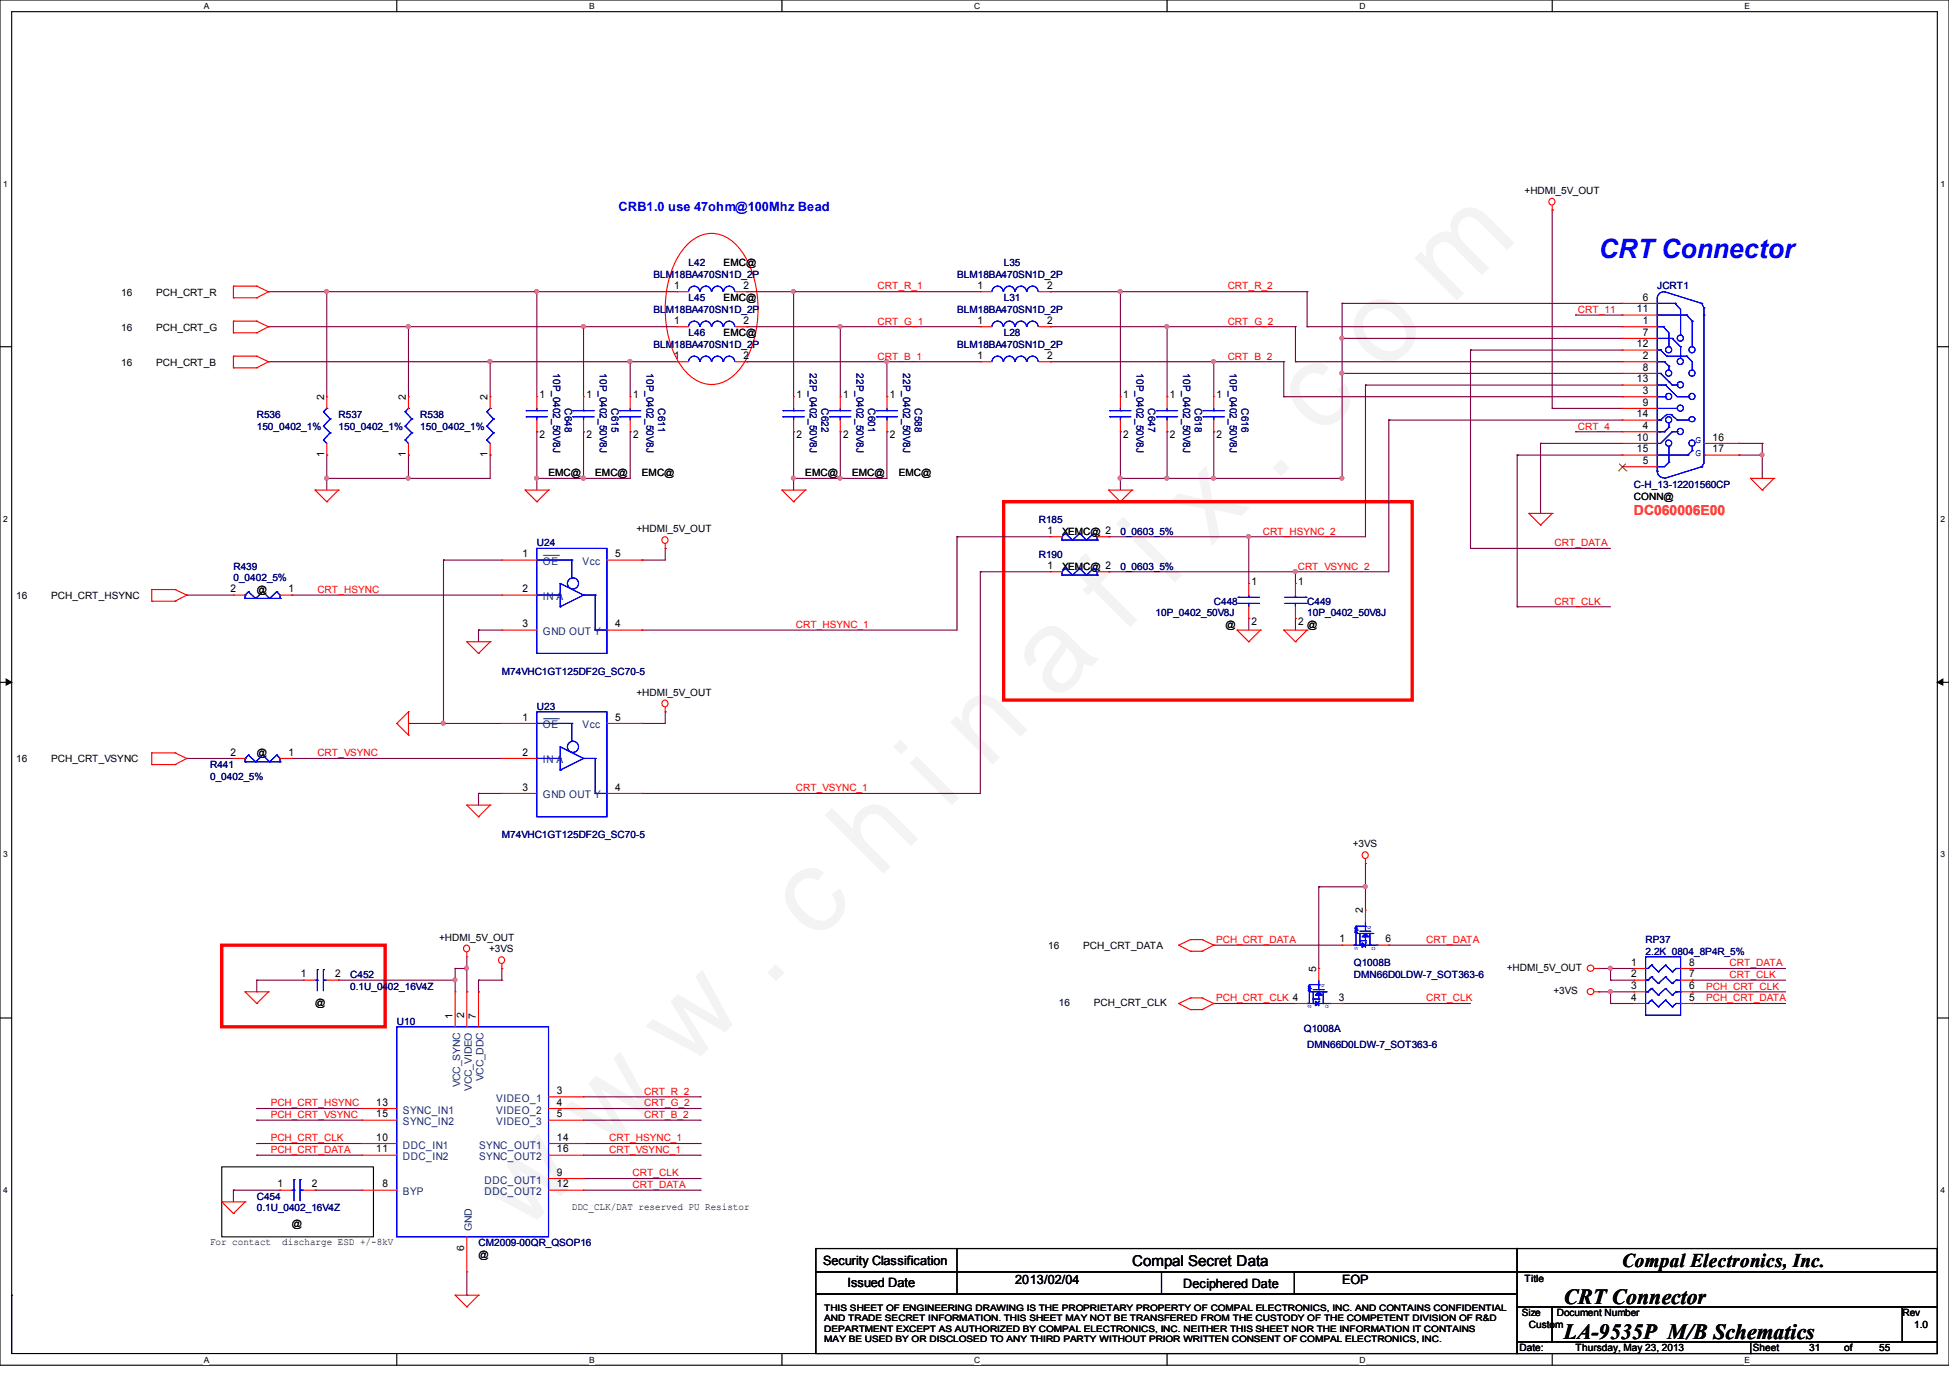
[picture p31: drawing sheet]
<svg xmlns="http://www.w3.org/2000/svg" width="297mm" height="210mm" viewBox="0 0 297 210" stroke-linecap="round" stroke-linejoin="round" font-family="sans-serif">
<defs><g id="words">
<text font-size="17.6" fill="#f0f" x="79.7" y="188" transform="rotate(-45 79.7 188)">w w w . c h i n a f i x . c o m</text>
<text font-size="4.1" fill="#00f" x="243.6" y="39.4">CRT Connector</text>
<g font-size="3.3">
<text x="238.3" y="204">LA-9535P M/B Schematics</text>
<text x="238.3" y="198.6">CRT Connector</text>
</g>
<text font-size="3" x="247.1" y="193">Compal Electronics, Inc.</text>
<text font-size="2.3" x="172.5" y="193">Compal Secret Data</text>
<text font-size="2.1" fill="#ff8000" x="248.9" y="78.5">DC060006E00</text>
<text font-size="1.9" fill="#00f" x="94.2" y="32.1">CRB1.0 use 47ohm@100Mhz Bead</text>
<g font-size="1.9">
<text x="125.4" y="192.7">Security Classification</text>
<text x="129.1" y="196.1">Issued Date</text>
<text x="154.7" y="195.6">2013/02/04</text>
<text x="180.2" y="196.3">Deciphered Date</text>
<text x="204.5" y="195.6">EOP</text>
</g>
<g font-size="1.6">
<text x="102.7" y="44">1</text>
<text x="113.3" y="44">2</text>
<text x="148.9" y="44">1</text>
<text x="159.5" y="44">2</text>
<text x="249.4" y="47.6">11</text>
<text x="250.3" y="45.8">6</text>
<text x="102.7" y="49.4">1</text>
<text x="113.3" y="49.4">2</text>
<text x="148.9" y="49.4">1</text>
<text x="159.5" y="49.4">2</text>
<text x="249.4" y="52.9">12</text>
<text x="250.3" y="49.4">1</text>
<text x="250.3" y="51.1">7</text>
<text x="102.7" y="54.7">1</text>
<text x="113.3" y="54.7">2</text>
<text x="148.9" y="54.7">1</text>
<text x="159.5" y="54.7">2</text>
<text x="249.4" y="58.3">13</text>
<text x="250.3" y="54.7">2</text>
<text x="250.3" y="56.5">8</text>
<text x="82.2" y="60.6">1</text>
<text x="89.3" y="60.6">1</text>
<text x="96.4" y="60.6">1</text>
<text x="121.3" y="60.6">1</text>
<text x="128.4" y="60.6">1</text>
<text x="135.6" y="60.6">1</text>
<text x="171.1" y="60.6">1</text>
<text x="178.2" y="60.6">1</text>
<text x="185.3" y="60.6">1</text>
<text x="249.4" y="63.6">14</text>
<text x="250.3" y="60">3</text>
<text x="250.3" y="61.8">9</text>
<text x="250.3" y="65.4">4</text>
<text x="82.2" y="66.8">2</text>
<text x="89.3" y="66.8">2</text>
<text x="96.4" y="66.8">2</text>
<text x="121.3" y="66.8">2</text>
<text x="128.4" y="66.8">2</text>
<text x="135.6" y="66.8">2</text>
<text x="171.1" y="66.8">2</text>
<text x="178.2" y="66.8">2</text>
<text x="185.3" y="66.8">2</text>
<text x="249.4" y="67.1">10</text>
<text x="249.4" y="68.9">15</text>
<text x="250.3" y="70.7">5</text>
<text x="260.9" y="67.1">16</text>
<text x="260.9" y="68.9">17</text>
<text x="159.6" y="81.4">1</text>
<text x="79.6" y="84.9">1</text>
<text x="93.7" y="84.9">5</text>
<text x="159.6" y="86.7">1</text>
<text x="190.7" y="89.1">1</text>
<text x="197.8" y="89.1">1</text>
<text x="35.1" y="90.3">2</text>
<text x="43.9" y="90.3">1</text>
<text x="79.6" y="90.3">2</text>
<text x="79.6" y="95.6">3</text>
<text x="93.7" y="95.6">4</text>
<text x="190.7" y="95.2">2</text>
<text x="197.8" y="95.2">2</text>
<text x="79.6" y="109.8">1</text>
<text x="93.7" y="109.8">5</text>
<text x="35.1" y="115.1">2</text>
<text x="43.9" y="115.1">1</text>
<text x="79.6" y="115.1">2</text>
<text x="79.6" y="120.5">3</text>
<text x="93.7" y="120.5">4</text>
<text x="204.1" y="143.6">1</text>
<text x="211.1" y="143.6">6</text>
<text x="45.8" y="148.9">1</text>
<text x="51.1" y="148.9">2</text>
<text x="248.5" y="147.2">1</text>
<text x="248.5" y="148.9">2</text>
<text x="257.3" y="147.2">8</text>
<text x="257.3" y="148.9">7</text>
<text x="204" y="152.5">3</text>
<text x="248.5" y="150.7">3</text>
<text x="248.5" y="152.5">4</text>
<text x="257.3" y="150.7">6</text>
<text x="257.3" y="152.5">5</text>
<text x="84.8" y="166.7">3</text>
<text x="57.3" y="168.5">13</text>
<text x="57.3" y="170.3">15</text>
<text x="57.3" y="173.8">10</text>
<text x="84.8" y="168.5">4</text>
<text x="84.8" y="170.3">5</text>
<text x="84.8" y="173.8">14</text>
<text x="57.3" y="175.6">11</text>
<text x="84.8" y="179.2">9</text>
<text x="84.8" y="175.6">16</text>
<text x="42.3" y="180.9">1</text>
<text x="47.5" y="180.9">2</text>
<text x="58.3" y="180.9">8</text>
<text x="84.8" y="180.9">12</text>
</g>
<g font-size="1.6" fill="#004080">
<text x="82.7" y="86.1">OE</text>
<text x="88.7" y="86.1">Vcc</text>
<text x="82.7" y="91.4">IN A</text>
<text x="82.7" y="96.8">GND OUT Y</text>
<text x="82.7" y="111">OE</text>
<text x="88.7" y="111">Vcc</text>
<text x="82.7" y="116.3">IN A</text>
<text x="82.7" y="121.7">GND OUT Y</text>
<text x="75.6" y="167.9">VIDEO_1</text>
<text x="61.4" y="169.7">SYNC_IN1</text>
<text x="61.4" y="171.5">SYNC_IN2</text>
<text x="75.6" y="169.7">VIDEO_2</text>
<text x="75.6" y="171.5">VIDEO_3</text>
<text x="61.4" y="175">DDC_IN1</text>
<text x="61.4" y="176.8">DDC_IN2</text>
<text x="73" y="175">SYNC_OUT1</text>
<text x="73" y="176.8">SYNC_OUT2</text>
<text x="61.4" y="182.1">BYP</text>
<text x="73.8" y="180.3">DDC_OUT1</text>
<text x="73.8" y="182.1">DDC_OUT2</text>
</g>
<g font-size="1.5">
<text x="232.3" y="29.5">+HDMI_5V_OUT</text>
<text x="110.2" y="40.6">EMC@</text>
<text x="18.5" y="45">16</text>
<text x="23.8" y="45">PCH_CRT_R</text>
<text x="110.2" y="45.9">EMC@</text>
<text x="18.5" y="50.4">16</text>
<text x="23.8" y="50.4">PCH_CRT_G</text>
<text x="110.2" y="51.2">EMC@</text>
<text x="18.5" y="55.7">16</text>
<text x="23.8" y="55.7">PCH_CRT_B</text>
<text x="49.4" y="61" transform="rotate(-90 49.4 61)">2</text>
<text x="61.8" y="61" transform="rotate(-90 61.8 61)">2</text>
<text x="74.3" y="61" transform="rotate(-90 74.3 61)">2</text>
<text x="49.4" y="69.7" transform="rotate(-90 49.4 69.7)">1</text>
<text x="61.8" y="69.7" transform="rotate(-90 61.8 69.7)">1</text>
<text x="74.3" y="69.7" transform="rotate(-90 74.3 69.7)">1</text>
<text x="83.6" y="72.6">EMC@</text>
<text x="90.7" y="72.6">EMC@</text>
<text x="97.8" y="72.6">EMC@</text>
<text x="122.7" y="72.6">EMC@</text>
<text x="129.8" y="72.6">EMC@</text>
<text x="136.9" y="72.6">EMC@</text>
<text x="248.9" y="76.1">CONN@</text>
<text x="96.9" y="81.1">+HDMI_5V_OUT</text>
<text x="161.8" y="81.4">XEMC@ 2</text>
<text x="161.8" y="86.8">XEMC@ 2</text>
<text x="2.5" y="91.3">16</text>
<text x="7.8" y="91.3">PCH_CRT_HSYNC</text>
<text x="39.1" y="90.3">@</text>
<text x="186.7" y="95.7">@</text>
<text x="199.1" y="95.7">@</text>
<text x="96.9" y="106">+HDMI_5V_OUT</text>
<text x="2.5" y="116.2">16</text>
<text x="7.8" y="116.2">PCH_CRT_VSYNC</text>
<text x="39.1" y="115.2">@</text>
<text x="206.1" y="129.1">+3VS</text>
<text x="66.9" y="143.3">+HDMI_5V_OUT</text>
<text x="207.6" y="139.2" transform="rotate(-90 207.6 139.2)">2</text>
<text x="74.5" y="145.1">+3VS</text>
<text x="159.7" y="144.6">16</text>
<text x="165" y="144.6">PCH_CRT_DATA</text>
<text x="200.5" y="148.1" transform="rotate(-90 200.5 148.1)">5</text>
<text x="229.5" y="147.9">+HDMI_5V_OUT</text>
<text x="48" y="153.2">@</text>
<text x="68.9" y="155.2" transform="rotate(-90 68.9 155.2)">1</text>
<text x="70.7" y="155.2" transform="rotate(-90 70.7 155.2)">2</text>
<text x="72.5" y="155.2" transform="rotate(-90 72.5 155.2)">7</text>
<text x="161.3" y="153.2">16</text>
<text x="166.6" y="153.2">PCH_CRT_CLK</text>
<text x="236.7" y="151.5">+3VS</text>
<text x="87.1" y="184.4">DDC_CLK/DAT reserved PU Resistor</text>
<text x="32" y="189.7">For contact</text>
<text x="43" y="189.7">discharge ESD +/-8kV</text>
<text x="44.5" y="187">@</text>
<text x="70.7" y="190.6" transform="rotate(-90 70.7 190.6)">6</text>
<text x="72.9" y="191.7">@</text>
<text x="232.3" y="195.4">Title</text>
<text x="231.8" y="200.6">Size</text>
<text x="232.9" y="202.4">Custom</text>
<text x="237.2" y="200.6">Document Number</text>
<text x="289.8" y="200.6">Rev</text>
<text x="291.6" y="202.4">1.0</text>
<text x="231.5" y="205.9">Date:</text>
<text x="240" y="205.9">Thursday, May 23, 2013</text>
<text x="267.1" y="205.9">Sheet</text>
<text x="275.6" y="205.9">31</text>
<text x="280.9" y="205.9">of</text>
<text x="286.3" y="205.9">55</text>
</g>
<g font-size="1.5" fill="#000080">
<text x="104.9" y="40.6">L42</text>
<text x="152.9" y="40.6">L35</text>
<text x="99.6" y="42.3">BLM18BA470SN1D_2P</text>
<text x="99.6" y="47.7">BLM18BA470SN1D_2P</text>
<text x="104.9" y="45.9">L45</text>
<text x="145.8" y="47.7">BLM18BA470SN1D_2P</text>
<text x="145.8" y="42.3">BLM18BA470SN1D_2P</text>
<text x="152.9" y="45.9">L31</text>
<text x="252.5" y="44.1">JCRT1</text>
<text x="99.6" y="53">BLM18BA470SN1D_2P</text>
<text x="104.9" y="51.2">L46</text>
<text x="145.8" y="53">BLM18BA470SN1D_2P</text>
<text x="152.9" y="51.2">L28</text>
<text x="84.2" y="56.9" transform="rotate(90 84.2 56.9)">10P_0402_50V8J</text>
<text x="91.4" y="56.9" transform="rotate(90 91.4 56.9)">10P_0402_50V8J</text>
<text x="98.5" y="56.9" transform="rotate(90 98.5 56.9)">10P_0402_50V8J</text>
<text x="123.4" y="56.9" transform="rotate(90 123.4 56.9)">22P_0402_50V8J</text>
<text x="130.5" y="56.9" transform="rotate(90 130.5 56.9)">22P_0402_50V8J</text>
<text x="137.6" y="56.9" transform="rotate(90 137.6 56.9)">22P_0402_50V8J</text>
<text x="173.2" y="56.9" transform="rotate(90 173.2 56.9)">10P_0402_50V8J</text>
<text x="180.3" y="56.9" transform="rotate(90 180.3 56.9)">10P_0402_50V8J</text>
<text x="187.4" y="56.9" transform="rotate(90 187.4 56.9)">10P_0402_50V8J</text>
<text x="39.1" y="63.7">R536</text>
<text x="39.1" y="65.4">150_0402_1%</text>
<text x="51.6" y="63.7">R537</text>
<text x="51.6" y="65.4">150_0402_1%</text>
<text x="64" y="63.7">R538</text>
<text x="64" y="65.4">150_0402_1%</text>
<text x="86" y="62.2" transform="rotate(90 86 62.2)">C648</text>
<text x="93.1" y="62.2" transform="rotate(90 93.1 62.2)">C615</text>
<text x="100.3" y="62.2" transform="rotate(90 100.3 62.2)">C611</text>
<text x="125.1" y="62.2" transform="rotate(90 125.1 62.2)">C622</text>
<text x="132.3" y="62.2" transform="rotate(90 132.3 62.2)">C601</text>
<text x="139.4" y="62.2" transform="rotate(90 139.4 62.2)">C588</text>
<text x="174.9" y="62.2" transform="rotate(90 174.9 62.2)">C647</text>
<text x="182" y="62.2" transform="rotate(90 182 62.2)">C618</text>
<text x="189.2" y="62.2" transform="rotate(90 189.2 62.2)">C616</text>
<text x="248.9" y="74.3">C-H_13-12201560CP</text>
<text x="81.8" y="83.2">U24</text>
<text x="158.3" y="79.7">R185</text>
<text x="170.7" y="81.4">0_0603_5%</text>
<text x="35.6" y="86.8">R439</text>
<text x="35.6" y="88.6">0_0402_5%</text>
<text x="158.3" y="85">R190</text>
<text x="170.7" y="86.8">0_0603_5%</text>
<text x="176" y="93.9">10P_0402_50V8J</text>
<text x="184.9" y="92.1">C448</text>
<text x="199.1" y="92.1">C449</text>
<text x="199.1" y="93.9">10P_0402_50V8J</text>
<text x="76.5" y="102.8">M74VHC1GT125DF2G_SC70-5</text>
<text x="81.8" y="108.1">U23</text>
<text x="32" y="117">R441</text>
<text x="32" y="118.8">0_0402_5%</text>
<text x="76.5" y="127.7">M74VHC1GT125DF2G_SC70-5</text>
<text x="250.7" y="143.7">RP37</text>
<text x="53.3" y="149">C452</text>
<text x="206.3" y="147.2">Q1008B</text>
<text x="206.3" y="149">DMN66D0LDW-7_SOT363-6</text>
<text x="250.7" y="145.5">2.2K_0804_8P4R_5%</text>
<text x="53.3" y="150.8">0.1U_0402_16V4Z</text>
<text x="60.5" y="156.1">U10</text>
<text x="198.6" y="157.2">Q1008A</text>
<text x="199.1" y="159.7">DMN66D0LDW-7_SOT363-6</text>
<text x="39.1" y="182.8">C454</text>
<text x="39.1" y="184.6">0.1U_0402_16V4Z</text>
<text x="72.9" y="189.9">CM2009-00QR_QSOP16</text>
</g>
<g font-size="1.5" fill="#f00">
<text x="133.7" y="44.1">CRT_R_1</text>
<text x="187" y="44.1">CRT_R_2</text>
<text x="240.4" y="47.7">CRT_11</text>
<text x="133.7" y="49.4">CRT_G_1</text>
<text x="187" y="49.4">CRT_G_2</text>
<text x="133.7" y="54.8">CRT_B_1</text>
<text x="187" y="54.8">CRT_B_2</text>
<text x="240.4" y="65.4">CRT_4</text>
<text x="192.4" y="81.4">CRT_HSYNC_2</text>
<text x="236.8" y="83.2">CRT_DATA</text>
<text x="197.7" y="86.8">CRT_VSYNC_2</text>
<text x="48.3" y="90.3">CRT_HSYNC</text>
<text x="121.3" y="95.7">CRT_HSYNC_1</text>
<text x="236.8" y="92.1">CRT_CLK</text>
<text x="48.3" y="115.2">CRT_VSYNC</text>
<text x="121.3" y="120.6">CRT_VSYNC_1</text>
<text x="185.3" y="143.7">PCH_CRT_DATA</text>
<text x="217.3" y="143.7">CRT_DATA</text>
<text x="263.5" y="147.2">CRT_DATA</text>
<text x="263.5" y="149">CRT_CLK</text>
<text x="185.3" y="152.6">PCH_CRT_CLK 4</text>
<text x="217.3" y="152.6">CRT_CLK</text>
<text x="259.9" y="150.8">PCH_CRT_CLK</text>
<text x="259.9" y="152.6">PCH_CRT_DATA</text>
<text x="98.1" y="166.8">CRT_R_2</text>
<text x="41.2" y="170.3">PCH_CRT_VSYNC</text>
<text x="41.2" y="168.6">PCH_CRT_HSYNC</text>
<text x="41.2" y="173.9">PCH_CRT_CLK</text>
<text x="92.8" y="173.9">CRT_HSYNC_1</text>
<text x="98.1" y="168.6">CRT_G_2</text>
<text x="98.1" y="170.3">CRT_B_2</text>
<text x="41.2" y="175.7">PCH_CRT_DATA</text>
<text x="92.8" y="175.7">CRT_VSYNC_1</text>
<text x="96.4" y="179.2">CRT_CLK</text>
<text x="96.4" y="181">CRT_DATA</text>
</g>
<g font-size="1.5" fill="#00f">
<text x="258.3" y="67.6">G</text>
<text x="258.3" y="69.5">G</text>
</g>
<g font-size="1.5" fill="#004080">
<text x="70.1" y="165.7" transform="rotate(-90 70.1 165.7)">VCC_SYNC</text>
<text x="71.9" y="166.2" transform="rotate(-90 71.9 166.2)">VCC_VIDEO</text>
<text x="73.7" y="164.8" transform="rotate(-90 73.7 164.8)">VCC_DDC</text>
<text x="71.9" y="187.5" transform="rotate(-90 71.9 187.5)">GND</text>
</g>
<g font-size="1.4">
<text x="125.6" y="199.7">THIS SHEET OF ENGINEERING DRAWING IS THE PROPRIETARY PROPERTY OF COMPAL ELECTRONICS, INC. AND CONTAINS CONFIDENTIAL</text>
<text x="125.6" y="201.3">AND TRADE SECRET INFORMATION. THIS SHEET MAY NOT BE TRANSFERED FROM THE CUSTODY OF THE COMPETENT DIVISION OF R&amp;D</text>
<text x="125.6" y="202.9">DEPARTMENT EXCEPT AS AUTHORIZED BY COMPAL ELECTRONICS, INC. NEITHER THIS SHEET NOR THE INFORMATION IT CONTAINS</text>
<text x="125.6" y="204.6">MAY BE USED BY OR DISCLOSED TO ANY THIRD PARTY WITHOUT PRIOR WRITTEN CONSENT OF COMPAL ELECTRONICS, INC.</text>
</g>
<g font-size="1.3">
<text x="31.1" y="1.4">A</text>
<text x="89.7" y="1.4">B</text>
<text x="148.4" y="1.4">C</text>
<text x="207.1" y="1.4">D</text>
<text x="265.8" y="1.4">E</text>
<text x=".5" y="28.4">1</text>
<text x="295.7" y="28.4">1</text>
<text x=".5" y="79.5">2</text>
<text x="295.7" y="79.5">2</text>
<text x=".5" y="130.6">3</text>
<text x="295.7" y="130.6">3</text>
<text x=".5" y="181.8">4</text>
<text x="295.7" y="181.8">4</text>
<text x="31.1" y="207.7">A</text>
<text x="89.7" y="207.7">B</text>
<text x="148.4" y="207.7">C</text>
<text x="207.1" y="207.7">D</text>
<text x="265.8" y="207.7">E</text>
</g>
<g font-size=".8" fill="#00f">
<text x="208.8" y="141.6" transform="rotate(-90 208.8 141.6)">G</text>
<text x="206.9" y="144.7" transform="rotate(-90 206.9 144.7)">S</text>
<text x="209.5" y="144.7" transform="rotate(-90 209.5 144.7)">D</text>
<text x="199.8" y="153.6" transform="rotate(-90 199.8 153.6)">S</text>
<text x="201.7" y="150.5" transform="rotate(-90 201.7 150.5)">G</text>
<text x="202.4" y="153.6" transform="rotate(-90 202.4 153.6)">D</text>
</g>
</g></defs>
<path d="M0 0h296.9v208h-296.9zM1.8 1.8h293.3v204.4h-293.3z" fill="none" stroke="#000" stroke-width=".17"/>
<g fill="#fff">
<path d="M31.1 .3h.7v1.4h-.7z"/>
<path d="M31.1 206.5h.7v1.4h-.7z"/>
</g>
<path d="M60.5 0v1.8M60.5 206.2v1.8" fill="none" stroke="#000" stroke-width=".17"/>
<g fill="#fff">
<path d="M89.7 .3h.9v1.4h-.9z"/>
<path d="M89.7 206.5h.9v1.4h-.9z"/>
</g>
<path d="M119.1 0v1.8M119.1 206.2v1.8" fill="none" stroke="#000" stroke-width=".17"/>
<g fill="#fff">
<path d="M148.4 .3h1v1.4h-1z"/>
<path d="M148.4 206.5h1v1.4h-1z"/>
</g>
<path d="M177.8 0v1.8M177.8 206.2v1.8" fill="none" stroke="#000" stroke-width=".17"/>
<g fill="#fff">
<path d="M207.1 .3h.9v1.4h-.9z"/>
<path d="M207.1 206.5h.9v1.4h-.9z"/>
</g>
<path d="M236.5 0v1.8M236.5 206.2v1.8" fill="none" stroke="#000" stroke-width=".17"/>
<g fill="#fff">
<path d="M265.8 .3h.8v1.4h-.8z"/>
<path d="M265.8 206.5h.8v1.4h-.8z"/>
<path d="M.5 27.3h.7v1.4h-.7z"/>
<path d="M295.7 27.3h.6v1.4h-.6z"/>
<path d="M.5 78.3h.7v1.5h-.7z"/>
<path d="M295.7 78.3h.6v1.5h-.6z"/>
</g>
<path d="M0 52.8h1.8M295.1 52.8h1.8" fill="none" stroke="#000" stroke-width=".17"/>
<g fill="#fff">
<path d="M.5 129.5h.7v1.4h-.7z"/>
<path d="M295.7 129.5h.6v1.4h-.6z"/>
</g>
<path d="M0 104h1.8M295.1 104h1.8" fill="none" stroke="#000" stroke-width=".17"/>
<path d="M.9 103.5l.9 .5-.9 .4zM295.1 104l.9-.5v.9z" fill="#000" stroke="#000" stroke-width=".15"/>
<g fill="#fff">
<path d="M.5 180.6h.7v1.4h-.7z"/>
<path d="M295.7 180.6h.6v1.4h-.6z"/>
</g>
<g fill="none" stroke="#000" stroke-width=".17">
<path d="M0 155.1h1.8M295.1 155.1h1.8M33.8 177.8h23.1v10.7h-23.1zM1.8 197.4h.1M1.8 197.4v8.8M124.3 190.2h106.8v3.6h-106.8zM124.3 193.8h106.8v3.4h-106.8zM124.3 197.2h106.8v9h-106.8zM145.8 197.2h.1M145.8 193.8v3.4M177 197.2h.1M177 193.8v3.4"/>
<path d="M197.2 197.2h.1M197.2 193.8v3.4M231.1 190.2h64v3.6h-64zM231.1 193.8h64v5.3h-64zM231.1 199.1h5.4v5.4h-5.4zM236.5 199.1h53.3v5.4h-53.3zM289.8 199.1h5.3v5.4h-5.3zM231.1 204.5h35.6v1.7h-35.6zM266.7 204.5h28.4v1.7h-28.4z"/>
</g>
<path d="M152.9 76.5h62.2v30.2h-62.2zM33.8 144h24.9v12.5h-24.9z" fill="none" stroke="#f00" stroke-width=".51"/>
<g fill="none" stroke="#800040" stroke-width=".17">
<path d="M236.5 32v30.2h10.6M40.9 49.8h.1M40.9 44.4h.1M40.9 55.1h.1M40.9 55.1h33.8M40.9 49.8h48M40.9 44.4h40.9M49.8 44.4h.1M49.8 44.4v16.1M62.2 49.8h.1M62.2 49.8v10.7M120.9 44.4h28.5"/>
<path d="M170.7 44.4h28.4M197.4 55.1h49.7M199.1 49.8h48M204.5 46.2h42.6M204.5 56.9h42.6M204.5 51.6h42.6M208 58.7h39.1M240 48h.1M240 48h7.1M247.1 53.3h-23.1v30.3h21.4M49.8 72.9h.1M49.8 69.3h.1"/>
<path d="M49.8 69.3v5.4M49.8 72.9h24.9M62.2 69.3h.1M62.2 72.9h.1M62.2 69.3v3.6M195.6 60.5h51.5M211.6 64h35.5M231.1 69.3h16M234.7 67.6h12.4M240 65.8h.1M240 65.8h7.1M264.9 67.6h.1"/>
<path d="M264.9 69.3h.1M264.9 69.3h3.6M264.9 67.6h3.6M268.5 69.3h.1M268.5 67.6h.1M268.5 67.6v5.3M28.4 90.7h.1M28.4 90.7h7.2M44.4 90.7h.1M44.4 90.7h32.1M97.8 96h48M149.4 87.1v33.8h-51.6"/>
<path d="M168.9 87.1h28.5M231.1 92.5h14.3M28.4 115.6h.1M28.4 115.6h7.2M44.4 115.6h.1M44.4 115.6h32.1M62.2 110.2h.1M62.2 110.2h5.4M39.1 149.4h.1M39.1 151.1h.1M39.1 149.4h7.1M39.1 149.4v1.7"/>
<path d="M51.6 149.4h.1M51.6 149.4h17.7M243.6 147.6h.1M243.6 151.1h.1M243.6 151.1h5.3M243.6 147.6h5.3M245.4 147.6h.1M245.4 149.4h.1M245.4 151.1h.1M245.4 152.9h.1M245.4 149.4h3.5M245.4 152.9h3.5"/>
<path d="M245.4 147.6v1.8M245.4 151.1v1.8M257.8 151.1h.1M257.8 152.9h.1M257.8 147.6h.1M257.8 149.4h.1M257.8 149.4h14.2M257.8 151.1h14.2M257.8 152.9h14.2M257.8 147.6h14.2M39.1 170.7h.1M39.1 168.9h.1"/>
<path d="M39.1 176h.1M39.1 174.2h.1M39.1 170.7h16M39.1 168.9h16M39.1 176h16M39.1 174.2h16M35.6 181.4h.1M35.6 181.4h7.1M35.6 181.4v1.7M48 181.4h.1M48 181.4h7.1M71.1 197.4h.1"/>
<path d="M71.1 193.8v3.6"/>
</g>
<g fill="#f0f" stroke="#f0f" stroke-width=".17">
<circle cx="49.7" cy="44.4" r=".3"/>
<circle cx="268.4" cy="69.3" r=".3"/>
<circle cx="62.2" cy="49.7" r=".3"/>
<circle cx="245.3" cy="147.5" r=".3"/>
<circle cx="245.3" cy="151.1" r=".3"/>
<circle cx="62.2" cy="72.9" r=".3"/>
<circle cx="49.7" cy="72.9" r=".3"/>
</g>
<g fill="none" stroke="#f00" stroke-width=".17">
<path d="M35.6 45.4h.1M35.6 43.6h.1M35.6 50.7h.1M35.6 48.9h.1M35.6 56h.1M35.6 54.3h.1M35.6 43.6h3.5M35.6 45.4h3.5M35.6 43.6v1.8M35.6 48.9v1.8M35.6 54.3v1.7M35.6 48.9h3.5"/>
<path d="M35.6 50.7h3.5M35.6 54.3h3.5M35.6 56h3.5M39.1 43.6h.1M39.1 45.4h.1M39.1 48.9h.1M39.1 50.7h.1M39.1 54.3h.1M39.1 56h.1M39.1 43.6l1.8 .8M39.1 48.9l1.8 .9M39.1 54.3l1.8 .8"/>
<path d="M40.9 44.4h.1M40.9 49.8h.1M40.9 55.1h.1M40.9 44.4l-1.8 1M40.9 49.8l-1.8 .9M40.9 55.1l-1.8 .9M247.1 46.2h.1M247.1 48h.1M247.1 49.8h.1M247.1 51.6h.1M247.1 53.3h.1M247.1 55.1h.1"/>
<path d="M247.1 56.9h.1M247.1 58.7h.1M247.1 46.2h5.4M247.1 48h5.4M247.1 49.8h5.4M247.1 51.6h5.4M247.1 53.3h5.4M247.1 55.1h5.4M247.1 56.9h5.4M247.1 58.7h5.4M48 74.7h.1M48 74.7h3.6"/>
<path d="M48 74.7l1.8 1.8M49.8 76.5h.1M49.8 69.3h.1M49.8 60.5h.1M49.8 60.5v1.7M49.8 67.6v1.7M51.6 74.7h.1M51.6 74.7l-1.8 1.8M62.2 69.3h.1M62.2 60.5h.1M62.2 60.5v1.7M62.2 67.6v1.7"/>
<path d="M247.1 60.5h.1M247.1 62.2h.1M247.1 64h.1M247.1 65.8h.1M247.1 67.6h.1M247.1 69.3h.1M247.1 71.1h.1M247.1 60.5h5.4M247.1 62.2h5.4M247.1 64h5.4M247.1 65.8h5.4M247.1 67.6h5.4"/>
<path d="M247.1 69.3h5.4M247.1 71.1h5.4M259.6 67.6h5.3M259.6 69.3h5.3M264.9 67.6h.1M264.9 69.3h.1M266.7 72.9h.1M266.7 72.9h3.6M266.7 72.9l1.8 1.8M268.5 74.7h.1M270.3 72.9h.1M270.3 72.9l-1.8 1.8"/>
<path d="M23.1 91.6h.1M23.1 89.8h.1M23.1 89.8h3.6M23.1 91.6h3.6M23.1 89.8v1.8M26.7 89.8h.1M26.7 91.6h.1M26.7 89.8l1.7 .9M28.4 90.7h.1M28.4 90.7l-1.7 .9M35.6 90.7h.1M35.6 90.7h1.7"/>
<path d="M42.7 90.7h1.7M44.4 90.7h.1M23.1 116.5h.1M23.1 114.7h.1M23.1 114.7v1.8M23.1 114.7h3.6M23.1 116.5h3.6M26.7 114.7h.1M26.7 116.5h.1M26.7 114.7l1.7 .9M28.4 115.6h.1M28.4 115.6l-1.7 .9"/>
<path d="M35.6 115.6h.1M35.6 115.6h1.7M42.7 115.6h1.7M44.4 115.6h.1M60.5 110.2h.1M60.5 110.2l1.7 1.8M62.2 108.5h.1M62.2 112h.1M62.2 108.5v3.5M62.2 108.5l-1.7 1.7M37.3 151.1h.1M37.3 151.1h3.6"/>
<path d="M37.3 151.1l1.8 1.8M39.1 152.9h.1M40.9 151.1h.1M40.9 151.1l-1.8 1.8M46.2 149.4h.1M46.2 149.4h1.8M49.8 149.4h1.8M51.6 149.4h.1M242.9 151.1h.7M242.9 147.6h.7M243.6 147.6h.1M243.6 151.1h.1"/>
<path d="M248.9 147.6h.1M248.9 149.4h.1M248.9 151.1h.1M248.9 152.9h.1M248.9 151.1h1.8M248.9 147.6h1.8M248.9 149.4h1.8M248.9 152.9h1.8M256 151.1h1.8M256 147.6h1.8M256 149.4h1.8M256 152.9h1.8"/>
<path d="M257.8 147.6h.1M257.8 149.4h.1M257.8 151.1h.1M257.8 152.9h.1M55.1 168.9h.1M55.1 170.7h.1M55.1 174.2h.1M55.1 176h.1M55.1 168.9h5.4M55.1 170.7h5.4M55.1 174.2h5.4M55.1 176h5.4"/>
<path d="M33.8 183.1h.1M33.8 183.1h3.5M33.8 183.1l1.8 1.8M35.6 184.9h.1M37.3 183.1h.1M37.3 183.1l-1.7 1.8M42.7 181.4h.1M42.7 181.4h1.7M46.2 181.4h1.8M48 181.4h.1M55.1 181.4h.1M55.1 181.4h5.4"/>
<path d="M69.3 197.4h.1M69.3 197.4h3.6M69.3 197.4l1.8 1.7M71.1 199.1h.1M72.9 197.4h.1M72.9 197.4l-1.8 1.7"/>
<circle cx="242.3" cy="147.5" r=".49"/>
<circle cx="242.3" cy="151.1" r=".49"/>
</g>
<g fill="none" stroke="#00f" stroke-width=".17">
<path d="M252.5 58.7h.1M252.5 48h.1M252.5 49.8h.1M252.5 55.1h.1M252.5 45.6v26.2M252.5 51.6h2.3M252.5 53.3h.5M252.5 56.9h.5M252.5 58.7h1.2M252.5 48h4.5M252.5 46.2h2.7M252.5 49.8h.9"/>
<path d="M252.5 55.1h1.1M253 53.3h.1M253 56.9h.1M253 53.3l.9 1M253 56.9l1.8 1.8M253.4 49.8h.1M253.4 49.8l.9 .9v2.1M253.5 44.4a1.02 1.02 0 0 0-1 1.1M253.6 44.4h.1M253.6 55.1h.1M253.6 44.4l5.6 1.8M253.6 55.1l.7 .7"/>
<path d="M253.7 58.7h.1M253.7 58.7l1.8 1.8h1.8M253.9 54.3h.1M253.9 54.3h3.1M254.3 58.2h.1M254.3 52.8h.1M254.3 55.8h.1M254.3 55.8v.6M254.8 51.6h.1M254.8 58.7h.1M254.8 51.6l1.2 1.2M254.8 58.7h.7"/>
<path d="M255.2 46.2h.1M255.2 46.2l.8 1v3.9M255.5 58.7h.1M256 52.8h.1M256 54.6h.1M256 51.1h.1M256 52.8v1.8M257 48h.1M257 54.3h.1M257 54.3l.8 .8v1.3M257 48l.8 .9M257.8 48.9h.1"/>
<path d="M257.8 56.4h.1M257.8 48.9v3.9M259.2 46.2h.1M259.2 46.2l.4 .7M259.6 46.9h.1M259.6 48h.1M259.6 46.9v23.7l-.4 .5M49.3 67.1h.1M49.3 64.9h.1M49.3 62.7h.1M49.3 67.1l.5 .5M49.3 64.9l1 1.1"/>
<path d="M49.3 62.7l1 1.1M49.8 62.2h.1M49.8 62.2l-.5 .5M50.3 66h.1M50.3 63.8h.1M50.3 66l-1 1.1M50.3 63.8l-1 1.1M61.7 67.1h.1M61.7 64.9h.1M61.7 62.7h.1M61.7 67.1l.5 .5M61.7 64.9l1 1.1"/>
<path d="M61.7 62.7l1 1.1M62.2 62.2h.1M62.2 62.2l-.5 .5M62.7 66h.1M62.7 63.8h.1M62.7 66l-1 1.1M62.7 63.8l-1 1.1M252.5 62.2h.1M252.5 71.8h.1M252.5 67.6h.1M252.5 71.1h.1M252.5 71.8a1.02 1.02 0 0 0 1 1"/>
<path d="M252.5 60.5h1.2M252.5 62.2h3M252.5 65.8h1.1M252.5 64h.5M252.5 69.3h4.6M252.8 65.8h.1M252.8 64h.1M253 64h.1M253.6 72.9h.1M253.6 65.8h.1M253.7 60.5h.1M253.9 63.2h.1"/>
<path d="M253.9 63.2h.7M253.9 63.2l-.9 .8M254.3 65.1h.1M254.3 70.4h.1M254.3 68.1h.1M254.3 64.5v.6M254.3 68.1v2.3M254.3 65.1l-.7 .7M254.3 70.4l-.7 .7h-1.1M254.6 63.2h.1M254.6 63.2l.9 .8M254.8 65.8h.1"/>
<path d="M254.8 65.8h.7M254.8 65.8l-1.8 1.8h-.5M255.5 64h.1M255.5 65.8h.1M255.5 64h1.8M257.1 69.3h.1M257.3 60.5h.1M257.4 63.7a.45 .45 0 0 1 .5-.2 .45 .45 0 0 1 .3 .6 .45 .45 0 0 1-.6 .1 .45 .45 0 0 1-.2-.5zM257.8 68.7h.1M257.8 68.1v.6M257.8 68.7l-.7 .6M259.2 71.1h.1"/>
<path d="M259.2 71.1l-5.6 1.8M259.6 69.3h.1M37.3 90.7h.1M37.3 91.2h.1M37.3 91.2h5.4M37.3 90.7v.5M37.8 90.2h.1M37.8 90.2l1.1 1M37.8 90.2l-.5 .5M38.9 91.2h.1M40 90.2h.1M40 90.2l1.1 1"/>
<path d="M40 90.2l-1.1 1M41.1 91.2h.1M42.2 90.2h.1M42.2 90.2l.5 .5v.5M42.2 90.2l-1.1 1M42.7 91.2h.1M37.3 115.6h.1M37.3 116.1h.1M37.3 115.6v.5M37.3 116.1h5.4M37.8 115.1h.1M37.8 115.1l1.1 1"/>
<path d="M37.8 115.1l-.5 .5M38.9 116.1h.1M40 115.1h.1M40 115.1l1.1 1M40 115.1l-1.1 1M41.1 116.1h.1M42.2 115.1h.1M42.2 115.1l.5 .5v.5M42.2 115.1l-1.1 1M42.7 116.1h.1M48 149.4h.3M48.3 149.4h.1"/>
<path d="M48.3 147.7h.1M48.3 147.7v3.3M49.3 147.7h.1M49.3 149.4h.1M49.3 149.4h.5M49.3 147.7v3.3M60.5 156.5h23.1v32h-23.1zM250.7 145.8h5.3v8.9h-5.3zM250.7 147.6h.3M250.7 149.4h.3M250.7 151.1h.3M250.7 152.9h.3"/>
<path d="M251 147.6h.1M251 149.4h.1M251 151.1h.1M251 152.9h.1M251.4 152.6h.1M251.4 152.6l-.4 .3M251.6 147.1h.1M251.6 148.8h.1M251.6 150.6h.1M251.6 152.4h.1M251.6 147.1l-.2 .1M251.6 148.8l-.2 .2"/>
<path d="M251.6 150.6l-.2 .2M251.6 152.4l-.2 .2M251.6 147.1l-.6 .5M251.6 147.1l1 1M251.6 148.8l-.6 .6M251.6 148.8l1 1.1M251.6 150.6l-.6 .5M251.6 150.6l1 1M251.6 152.4l1 1M252.6 148.1h.1M252.6 149.9h.1M252.6 151.6h.1"/>
<path d="M252.6 153.4h.1M253.7 147.1h.1M253.7 148.8h.1M253.7 150.6h.1M253.7 152.4h.1M253.7 147.1l-1.1 1M253.7 147.1l1.1 1M253.7 148.8l-1.1 1.1M253.7 148.8l1.1 1.1M253.7 150.6l-1.1 1M253.7 150.6l1.1 1M253.7 152.4l-1.1 1"/>
<path d="M253.7 152.4l1.1 1M254.8 148.1h.1M254.8 149.9h.1M254.8 151.6h.1M254.8 153.4h.1M255.4 152.9h.1M255.4 147.6h.1M255.4 149.4h.1M255.4 151.1h.1M255.4 147.6h.6M255.4 149.4h.6M255.4 151.1h.6"/>
<path d="M255.4 152.9h.6M255.4 152.9l-.6 .5M255.4 147.6l-.6 .5M255.4 149.4l-.6 .5M255.4 151.1l-.6 .5M256 152.9h.1M256 147.6h.1M256 151.1h.1M44.8 179.7h.1M44.8 179.7v3.3M45.7 179.7h.1M45.7 179.7v3.3"/>
<path d="M44.4 181.4h.4M44.8 181.4h.1M45.7 181.4h.1M45.7 181.4h.5"/>
<circle cx="254.2" cy="53.3" r=".47"/>
<circle cx="254.2" cy="56.9" r=".47"/>
<circle cx="256" cy="58.6" r=".47"/>
<circle cx="256" cy="51.5" r=".47"/>
<circle cx="256" cy="55.1" r=".47"/>
<circle cx="257.8" cy="53.3" r=".47"/>
<circle cx="257.8" cy="56.9" r=".47"/>
<circle cx="254.2" cy="64" r=".47"/>
<circle cx="254.2" cy="67.5" r=".47"/>
<circle cx="254.2" cy="60.4" r=".47"/>
<circle cx="256" cy="65.7" r=".47"/>
<circle cx="256" cy="62.2" r=".47"/>
<circle cx="257.8" cy="67.5" r=".47"/>
<circle cx="257.8" cy="60.4" r=".47"/>
</g>
<path d="M246.6 71.8h.1M246.7 70.7l1.1 1.1M247.7 70.7l-1.1 1.1M247.8 71.8h.1" fill="none" stroke="#804000" stroke-width=".15"/>
<use href="#words"/>
</svg>
